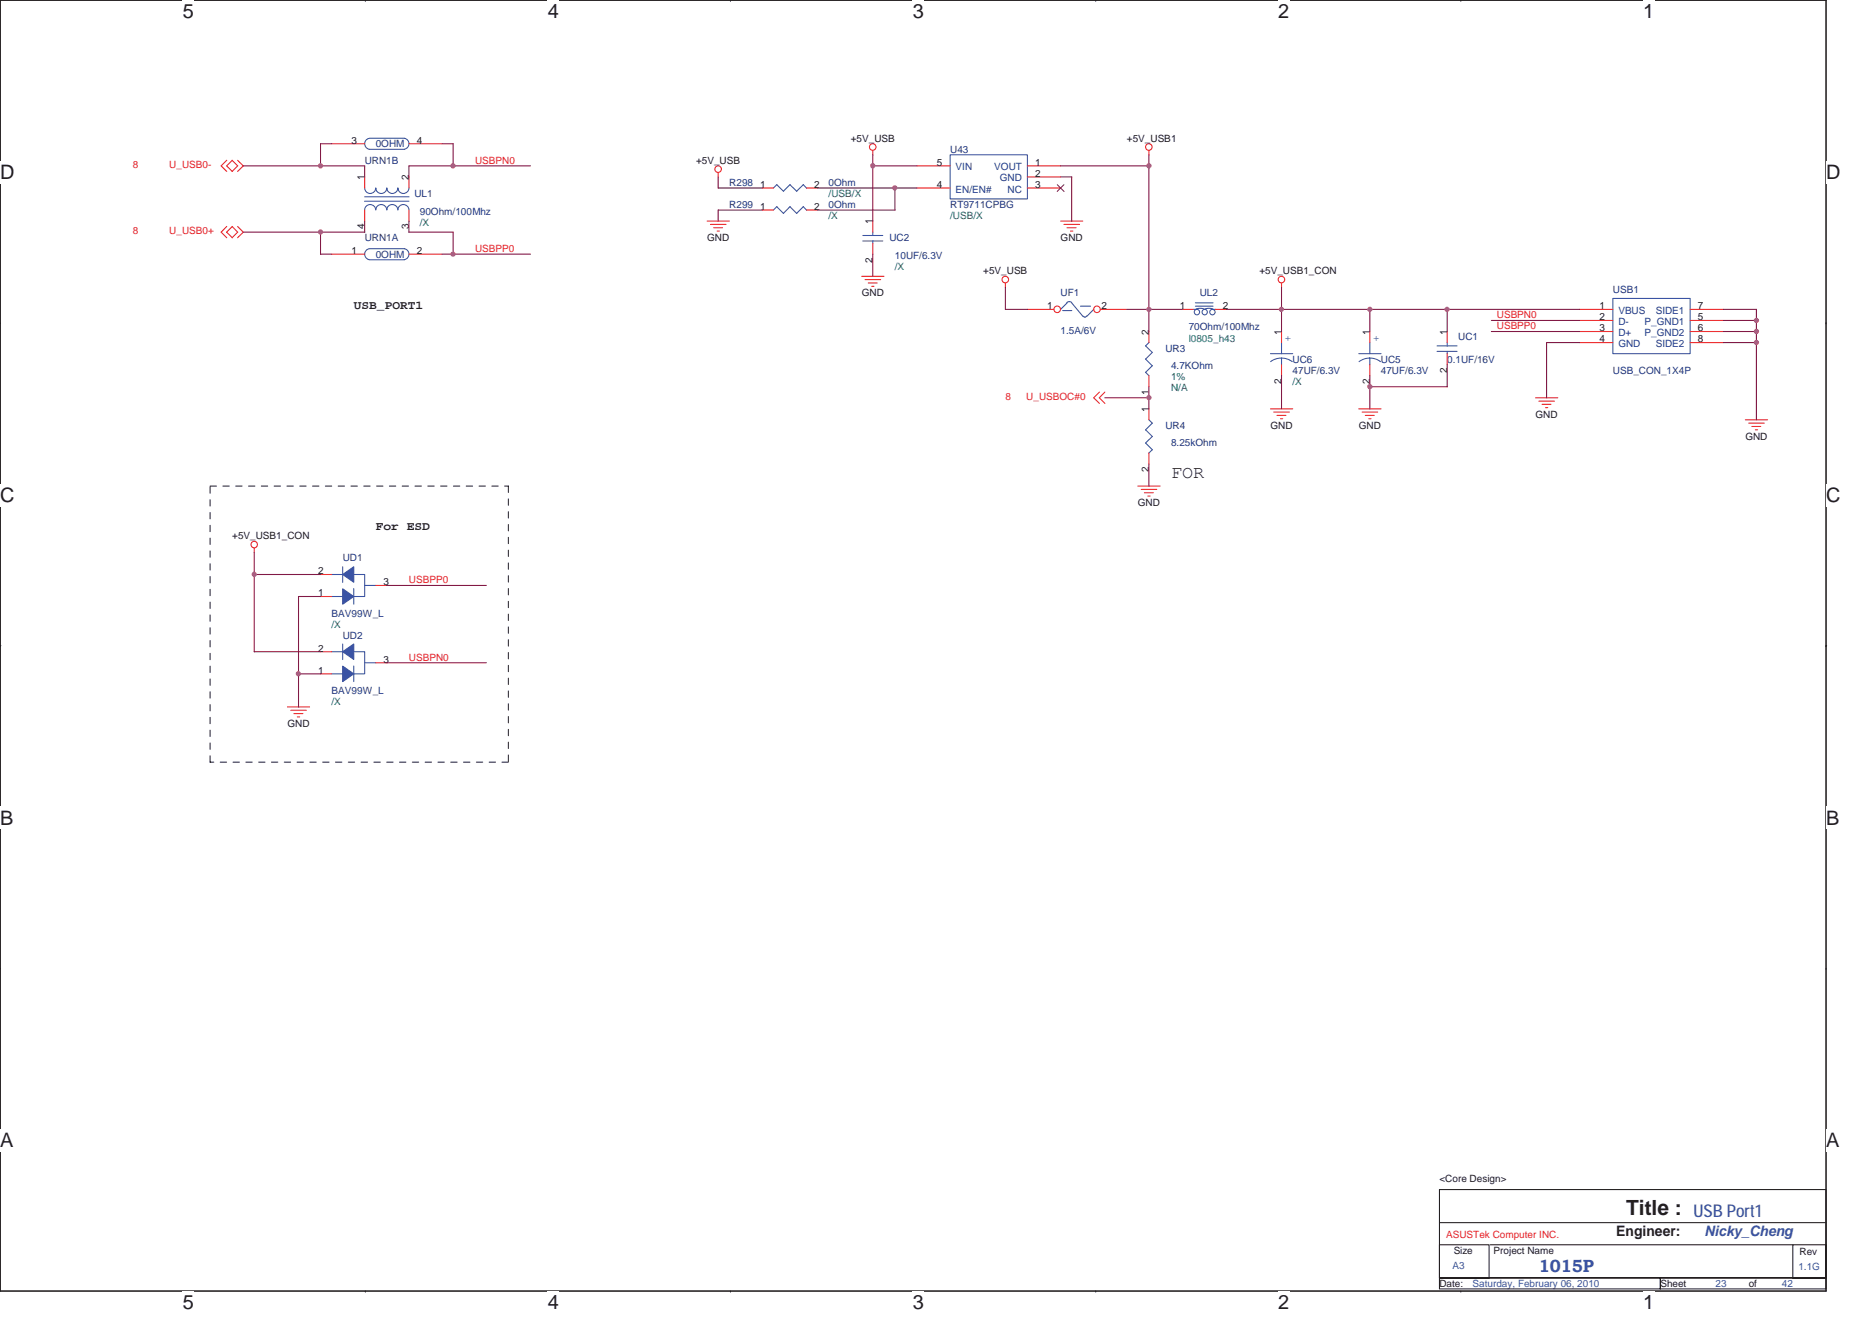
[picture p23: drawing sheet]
<svg xmlns="http://www.w3.org/2000/svg" width="297mm" height="210mm" viewBox="0 0 297 210" stroke-linecap="round" stroke-linejoin="round" font-family="sans-serif">
<defs><g id="words">
<text font-size="3.3" fill="#231f20" x="258" y="192.8">Title :</text>
<g font-size="3.2" fill="#231f20">
<text x="29" y="2.9">5</text>
<text x="86.9" y="2.9">4</text>
<text x="144.9" y="2.9">3</text>
<text x="202.8" y="2.9">2</text>
<text x="260.7" y="2.9">1</text>
<text x="0" y="28.4">D</text>
<text x="289.7" y="28.4">D</text>
<text x="0" y="79.6">C</text>
<text x="289.7" y="79.6">C</text>
<text x="0" y="130.9">B</text>
<text x="289.7" y="130.9">B</text>
<text x="0" y="182.1">A</text>
<text x="289.7" y="182.1">A</text>
<text x="29" y="207.7">5</text>
<text x="86.9" y="207.7">4</text>
<text x="144.9" y="207.7">3</text>
<text x="202.8" y="207.7">2</text>
<text x="260.7" y="207.7">1</text>
</g>
<text font-size="2.8" fill="#231f20" x="185.8" y="75.9">FOR</text>
<g font-size="2.8" fill="#3a53a4">
<text x="268.7" y="193.2">USB Port1</text>
<text x="244.2" y="201.9">1015P</text>
</g>
<text font-size="2.3" fill="#231f20" x="256.5" y="196.2">Engineer:</text>
<text font-size="2.3" fill="#3a53a4" x="270.5" y="196.1">Nicky_Cheng</text>
<g font-size="1.9" fill="#231f20">
<text x="56.1" y="49">USB_PORT1</text>
<text x="59.6" y="84">For ESD</text>
</g>
<g font-size="1.6" fill="#231f20">
<text x="55.7" y="22.8">3</text>
<text x="66.1" y="22.8">4</text>
<text x="135" y="22.5">+5V_USB</text>
<text x="178.8" y="22.5">+5V_USB1</text>
<text x="57.8" y="28.6" transform="rotate(-90 57.8 28.6)">1</text>
<text x="64.9" y="28.6" transform="rotate(-90 64.9 28.6)">2</text>
<text x="110.4" y="26">+5V_USB</text>
<text x="120.6" y="29.8">1</text>
<text x="129.2" y="29.8">2</text>
<text x="148.7" y="29.8">4</text>
<text x="148.7" y="26.3">5</text>
<text x="164.2" y="26.3">1</text>
<text x="164.2" y="28.1">2</text>
<text x="164.2" y="29.8">3</text>
<text x="120.6" y="33.3">1</text>
<text x="129.2" y="33.3">2</text>
<text x="138.5" y="35.6" transform="rotate(-90 138.5 35.6)">1</text>
<text x="55.7" y="40.3">1</text>
<text x="57.8" y="36.4" transform="rotate(-90 57.8 36.4)">4</text>
<text x="64.9" y="36.4" transform="rotate(-90 64.9 36.4)">3</text>
<text x="66.1" y="40.3">2</text>
<text x="112.2" y="38.3">GND</text>
<text x="138.5" y="41.7" transform="rotate(-90 138.5 41.7)">2</text>
<text x="168.3" y="38.3">GND</text>
<text x="136.7" y="47">GND</text>
<text x="156" y="43.5">+5V_USB</text>
<text x="199.8" y="43.5">+5V_USB1_CON</text>
<text x="166.2" y="49.1">1</text>
<text x="174.8" y="49.1">2</text>
<text x="182.3" y="53.1" transform="rotate(-90 182.3 53.1)">2</text>
<text x="187.2" y="49.1">1</text>
<text x="194.1" y="49.1">2</text>
<text x="203.3" y="53.1" transform="rotate(-90 203.3 53.1)">1</text>
<text x="217.3" y="53.1" transform="rotate(-90 217.3 53.1)">1</text>
<text x="229.6" y="53.1" transform="rotate(-90 229.6 53.1)">1</text>
<text x="253.8" y="52.6">3</text>
<text x="253.8" y="50.8">2</text>
<text x="253.8" y="49.1">1</text>
<text x="269.4" y="49.1">7</text>
<text x="269.4" y="50.8">5</text>
<text x="269.4" y="52.6">6</text>
<text x="229.6" y="59.2" transform="rotate(-90 229.6 59.2)">2</text>
<text x="253.8" y="54.4">4</text>
<text x="269.4" y="54.4">8</text>
<text x="182.3" y="65.4" transform="rotate(-90 182.3 65.4)">1</text>
<text x="182.3" y="62.7" transform="rotate(-90 182.3 62.7)">1</text>
<text x="203.3" y="61" transform="rotate(-90 203.3 61)">2</text>
<text x="217.3" y="61" transform="rotate(-90 217.3 61)">2</text>
<text x="201.6" y="68">GND</text>
<text x="215.6" y="68">GND</text>
<text x="243.6" y="66.3">GND</text>
<text x="276.9" y="69.8">GND</text>
<text x="182.3" y="75" transform="rotate(-90 182.3 75)">2</text>
<text x="180.5" y="80.3">GND</text>
<text x="36.8" y="85.6">+5V_USB1_CON</text>
<text x="50.5" y="94.7">1</text>
<text x="50.5" y="91.2">2</text>
<text x="60.9" y="92.9">3</text>
<text x="50.5" y="106.9">1</text>
<text x="50.5" y="103.4">2</text>
<text x="60.9" y="105.2">3</text>
<text x="45.6" y="115.4">GND</text>
<text x="228.4" y="187.6">&lt;Core Design&gt;</text>
<text x="230.7" y="199">Size</text>
<text x="237" y="199">Project Name</text>
<text x="285.5" y="199.2">Rev</text>
<text x="228.4" y="204.2">Date:</text>
<text x="263.5" y="204.2">Sheet</text>
<text x="277.5" y="204.2">of</text>
</g>
<g font-size="1.6" fill="#2d2d72">
<text x="59.6" y="23.4">0OHM</text>
<text x="57.9" y="26">URN1B</text>
<text x="115.7" y="29.5">R298</text>
<text x="131.5" y="29.5">0Ohm</text>
<text x="150.8" y="24.2">U43</text>
<text x="65.8" y="31.3">UL1</text>
<text x="66.6" y="34.1">90Ohm/100Mhz</text>
<text x="115.7" y="33">R299</text>
<text x="131.5" y="33">0Ohm</text>
<text x="150.8" y="33">RT9711CPBG</text>
<text x="57.9" y="38.3">URN1A</text>
<text x="59.6" y="40.9">0OHM</text>
<text x="141.1" y="38.3">UC2</text>
<text x="142" y="41.1">10UF/6.3V</text>
<text x="168.3" y="47">UF1</text>
<text x="190.4" y="47">UL2</text>
<text x="255.9" y="46.5">USB1</text>
<text x="168.3" y="53">1.5A/6V</text>
<text x="188.6" y="52.4">70Ohm/100Mhz</text>
<text x="184.9" y="55.8">UR3</text>
<text x="185.8" y="58.6">4.7KOhm</text>
<text x="205.1" y="57.5">UC6</text>
<text x="205.1" y="59.3">47UF/6.3V</text>
<text x="219.1" y="57.5">UC5</text>
<text x="219.1" y="59.3">47UF/6.3V</text>
<text x="229.6" y="57.5">0.1UF/16V</text>
<text x="231.4" y="54">UC1</text>
<text x="255.9" y="59.3">USB_CON_1X4P</text>
<text x="184.9" y="68">UR4</text>
<text x="185.8" y="70.9">8.25kOhm</text>
<text x="54.4" y="89.1">UD1</text>
<text x="52.6" y="97.9">BAV99W_L</text>
<text x="54.4" y="101.4">UD2</text>
<text x="52.6" y="110.1">BAV99W_L</text>
</g>
<g font-size="1.6" fill="#ec2426">
<text x="21.1" y="26.7">8</text>
<text x="26.9" y="26.7">U_USB0-</text>
<text x="75.4" y="26">USBPN0</text>
<text x="21.1" y="37.2">8</text>
<text x="26.9" y="37.2">U_USB0+</text>
<text x="75.4" y="40">USBPP0</text>
<text x="237.5" y="50.5">USBPN0</text>
<text x="237.5" y="52.3">USBPP0</text>
<text x="159.5" y="63.5">8</text>
<text x="162.9" y="63.5">U_USBOC#0</text>
<text x="64.9" y="92.6">USBPP0</text>
<text x="64.9" y="104.9">USBPN0</text>
<text x="229.5" y="196.5">ASUSTek Computer INC.</text>
</g>
<g font-size="1.6" fill="#1d437e">
<text x="151.6" y="27">VIN</text>
<text x="157.8" y="27">VOUT</text>
<text x="158.6" y="28.8">GND</text>
<text x="151.6" y="30.6">EN/EN#</text>
<text x="159.9" y="30.6">NC</text>
<text x="256.8" y="53.3">D+</text>
<text x="256.8" y="51.6">D-</text>
<text x="256.8" y="49.8">VBUS</text>
<text x="261" y="51.6">P_GND1</text>
<text x="261" y="53.3">P_GND2</text>
<text x="262.7" y="49.8">SIDE1</text>
<text x="256.8" y="55.1">GND</text>
<text x="262.7" y="55.1">SIDE2</text>
</g>
<g font-size="1.6" fill="#088141">
<text x="66.6" y="35.8">/X</text>
<text x="131.5" y="34.8">/X</text>
<text x="131.5" y="31.3">/USB/X</text>
<text x="150.8" y="34.8">/USB/X</text>
<text x="142" y="42.8">/X</text>
<text x="188.6" y="54.2">l0805_h43</text>
<text x="185.8" y="60.3">1%</text>
<text x="185.8" y="62.1">N/A</text>
<text x="205.1" y="61">/X</text>
<text x="52.6" y="99.6">/X</text>
<text x="52.6" y="111.9">/X</text>
</g>
<g font-size="1.6" fill="#3a53a4">
<text x="203.9" y="54.1">+</text>
<text x="217.9" y="54.1">+</text>
<text x="230.5" y="201.4">A3</text>
<text x="285.4" y="201.6">1.1G</text>
<text x="233.7" y="204.2">Saturday, February 06, 2010</text>
<text x="272.2" y="204.2">23</text>
<text x="282.7" y="204.2">42</text>
</g>
</g></defs>
<path d="M0 0h289.7v204.9h-289.7z" fill="none" stroke="#231f20" stroke-width=".17"/>
<g fill="#fff">
<path d="M29 0h1.8v3.6h-1.8z"/>
<path d="M29 204.9h1.8v3.5h-1.8z"/>
</g>
<path d="M58 0h.1M58 204.9h.1" fill="none" stroke="#231f20" stroke-width=".17"/>
<g fill="#fff">
<path d="M86.9 0h1.8v3.6h-1.8z"/>
<path d="M86.9 204.9h1.8v3.5h-1.8z"/>
</g>
<path d="M115.9 0h.1M115.9 204.9h.1" fill="none" stroke="#231f20" stroke-width=".17"/>
<g fill="#fff">
<path d="M144.9 0h1.7v3.6h-1.7z"/>
<path d="M144.9 204.9h1.7v3.5h-1.7z"/>
</g>
<path d="M173.9 0h.1M173.9 204.9h.1" fill="none" stroke="#231f20" stroke-width=".17"/>
<g fill="#fff">
<path d="M202.8 0h1.8v3.6h-1.8z"/>
<path d="M202.8 204.9h1.8v3.5h-1.8z"/>
</g>
<path d="M231.8 0h.1M231.8 204.9h.1" fill="none" stroke="#231f20" stroke-width=".17"/>
<g fill="#fff">
<path d="M260.7 0h1.8v3.6h-1.8z"/>
<path d="M260.7 204.9h1.8v3.5h-1.8z"/>
<path d="M0 25.6h2.3v3.5h-2.3z"/>
<path d="M289.7 25.6h2.3v3.5h-2.3z"/>
<path d="M0 76.8h2.3v3.5h-2.3z"/>
<path d="M289.7 76.8h2.3v3.5h-2.3z"/>
</g>
<path d="M0 51.2h.1M289.7 51.2h.1" fill="none" stroke="#231f20" stroke-width=".17"/>
<g fill="#fff">
<path d="M0 128.1h2.1v3.5h-2.1z"/>
<path d="M289.7 128.1h2.1v3.5h-2.1z"/>
</g>
<path d="M0 102.5h.1M289.7 102.5h.1" fill="none" stroke="#231f20" stroke-width=".17"/>
<path d="M0 102.5h.1" fill="none" stroke="#231f20" stroke-width=".16"/>
<path d="M289.7 102.5h.1" fill="none" stroke="#231f20" stroke-width=".16"/>
<g fill="#fff">
<path d="M0 179.3h2.2v3.5h-2.2z"/>
<path d="M289.7 179.3h2.2v3.5h-2.2z"/>
</g>
<path d="M0 153.7h.1M289.7 153.7h.1M228.4 188.8h61.3v14h-61.3zM228.4 197.6h7.9v5.2h-7.9zM228.4 194.1h61.4M236.5 197.6h48M284.5 197.6h5.2v5.2h-5.2zM228.4 202.8h35.1v1.8h-35.1zM263.5 202.8h26.2v1.8h-26.2z" fill="none" stroke="#231f20" stroke-width=".17"/>
<path d="M33.3 77.1h47.4M80.7 77.1v43.9M33.3 121v-43.9M80.7 121h-47.4" fill="none" stroke="#231f20" stroke-width=".16" stroke-dasharray="1 1 1 1 1 1 1 1"/>
<g fill="none" stroke="#ec2426" stroke-width=".17">
<path d="M36 35.9l-.9 .9 .9 .9M36 25.4l-.9 .9 .9 .9M36.8 35.9l.9 .9-.9 .9M36.8 25.4l.9 .9-.9 .9M36.9 35.9l-.9 .9 .9 .9M36.9 25.4l-.9 .9 .9 .9M37.7 35.9l.9 .9-.9 .9M37.7 25.4l.9 .9-.9 .9M112.2 35.1h3.5M112.7 35.6h2.5M113.2 36.1h1.5M113.8 36.7h.3"/>
<path d="M114 27.4v.7M138.5 23.9v.7M145.5 26.3h5.3M145.5 29.8h5.3M163 26.3h5.3M163 28.1h5.3M163 29.8h5.3M168.3 35.1h3.5M168.8 35.6h2.5M169.3 36.1h1.4M169.9 36.7h.3M182.3 23.9v.7"/>
<path d="M136.7 43.9h3.6M137.3 44.4h2.4M137.8 44.9h1.4M138.3 45.4h.4M159.5 44.9v.7M163 49.1h4.2M174.6 49.1h4.2M187.6 49.1h1.7M192.8 49.1h1.8M203.3 44.9v.7M229.6 52.6v1.8M229.6 56.1v1.8"/>
<path d="M250.7 49.1h5.2M250.7 54.4h5.2M250.7 52.6h5.2M250.7 50.9h5.2M268.2 49.1h5.2M268.2 54.4h5.2M268.2 52.6h5.2M268.2 50.9h5.2M174.5 62.2l-1 .9 1 .9M175.3 62.2l-.9 .9 .9 .9M180.5 77.1h3.6M181.1 77.7h2.5"/>
<path d="M181.6 78.2h1.4M182.1 78.7h.4M182.3 64.9v1.7M182.3 71.9v1.8M201.6 64.9h3.5M202.1 65.4h2.5M202.6 65.9h1.4M203.2 66.5h.3M215.6 64.9h3.5M216.1 65.4h2.5M216.6 65.9h1.5M217.2 66.5h.3"/>
<path d="M243.6 63.1h3.6M244.2 63.7h2.5M244.7 64.2h1.4M245.2 64.7h.4M276.9 66.6h3.6M277.5 67.2h2.4M278 67.7h1.4M278.5 68.2h.4M40.3 87v.7M45.6 112.2h3.5M46.1 112.7h2.5M46.6 113.3h1.5"/>
<path d="M47.2 113.8h.4"/>
<circle cx="113.9" cy="26.8" r=".52"/>
<circle cx="138.5" cy="23.3" r=".52"/>
<circle cx="182.3" cy="23.3" r=".52"/>
<circle cx="159.5" cy="44.4" r=".52"/>
<circle cx="167.7" cy="49.1" r=".52"/>
<circle cx="174.1" cy="49.1" r=".52"/>
<circle cx="203.3" cy="44.4" r=".52"/>
<circle cx="40.3" cy="86.4" r=".52"/>
</g>
<g fill="none" stroke="#3a53a4" stroke-width=".17">
<path d="M150.8 24.6h12.2v7h-12.2zM168.6 49.3h1.5M169.4 48l-1.1 1.1M170 48l1.8 2.2M170 48l-.3-.1-.4 .1M171.4 48.6h1.6M172.5 50.1l-.4 .2-.3-.2M173.6 49.1l-1.1 1.1M189.3 49.1h.6M189.7 48.6h2.8M189.7 48.1h2.8M189.8 49l.7-.1 .6 .1"/>
<path d="M191.2 49l.7-.1 .6 .1M192.3 49.1h.5M228 54.9h3.2M228 55.8h3.2M229.6 54.4v.5M229.6 55.8v.4M255.9 47.4h12.3v8.7h-12.3zM181.8 70.3l1.1 1.1M182.3 66.6l.6 .6M182.8 71.4l-.5 .5M182.8 69.3l-1 1M182.8 67.2l-1 1 1.1 1.1"/>
<path d="M52.6 91.2h1.8M54.4 90v2.4"/>
<circle cx="189.9" cy="49.5" r=".43"/>
<circle cx="191.1" cy="49.5" r=".43"/>
<circle cx="192.4" cy="49.5" r=".43"/>
</g>
<path d="M167.8 29.3l1 1.1M168.8 29.3l-1.1 1.1" fill="none" stroke="#7f431c" stroke-width=".16"/>
<path d="M54.4 91.2l1.7-1.2v2.4z" fill="#3a53a4"/>
<path d="M54.4 91.2l1.7-1.2v2.4z" fill="none" stroke="#3a53a4" stroke-width=".17"/>
<path d="M54.4 93.4l1.7 1.3-1.7 1.2z" fill="#3a53a4"/>
<g fill="none" stroke="#3a53a4" stroke-width=".17">
<path d="M57.8 31.9h7.1M57.9 33.3a.88 .88 0 0 1 .8-.8 .88 .88 0 0 1 .9 .8 .88 .88 0 0 1 .9-.8 .88 .88 0 0 1 .9 .8 .88 .88 0 0 1 .9-.8 .88 .88 0 0 1 .8 .8 .88 .88 0 0 1 .9-.8 .88 .88 0 0 1 .9 .8M57.9 29.8a.88 .88 0 0 0 .8 .9 .88 .88 0 0 0 .9-.9 .88 .88 0 0 0 .9 .9 .88 .88 0 0 0 .9-.9 .88 .88 0 0 0 .9 .9 .88 .88 0 0 0 .8-.9 .88 .88 0 0 0 .9 .9 .88 .88 0 0 0 .9-.9M57.9 31.2h7M58.5 39.5a.88 .88 0 0 0-.6 .9 .88 .88 0 0 0 .7 .8M58.6 39.5h5.6a.88 .88 0 0 1 .7 .8 .88 .88 0 0 1-.7 .9M123.3 29.3l1 1.1M123.3 32.8l-.6 .5M123.3 29.3l-.6 .5M125.3 32.8l1.1 1.1M125.3 29.3l1.1 1.1M125.4 32.8l-1.1 1.1-1-1.1"/>
<path d="M125.4 29.3l-1.1 1M127.5 32.8l.5 .6M127.5 29.3l.5 .6M127.5 32.8l-1.1 1.1M127.5 29.3l-1.1 1M58.6 41.2h5.6M181.8 59.1l.5 .5M181.8 57l1 1.1M182.3 54.4l-.5 .5 1 1M182.9 55.9l-1.1 1.1M182.9 58l-1.1 1.1M52.6 94.7h1.8"/>
<path d="M54.4 93.4l1.7 1.3-1.7 1.2zM56.1 91.2h1.8v3.5h-1.8M56.1 93.4v2.5M57.9 92.9h1.7M52.6 103.4h1.8M54.4 102.2v2.5"/>
</g>
<g fill="none" stroke="#ec2426" stroke-width=".17">
<path d="M57.9 28.1v1.7M57.9 33.3v1.8M64.9 28.1v1.7M64.9 33.3v1.8M121 33.3h1.7M121 29.8h1.7M128 33.3h1.7M128 29.8h1.7M52.6 40.3h5.3M64.9 40.3h5.2M182.3 52.6v1.8M182.3 59.6v1.8"/>
<path d="M50.9 94.7h1.7M50.9 91.2h1.7M59.6 92.9h1.8"/>
</g>
<path d="M54.4 103.4l1.7-1.2v2.5z" fill="#3a53a4"/>
<path d="M54.4 103.4l1.7-1.2v2.5z" fill="none" stroke="#3a53a4" stroke-width=".17"/>
<path d="M54.4 105.7l1.7 1.3-1.7 1.2z" fill="#3a53a4"/>
<g fill="none" stroke="#3a53a4" stroke-width=".17">
<path d="M58.5 22a.88 .88 0 0 0-.6 .8 .88 .88 0 0 0 .7 .9M58.6 21.9h5.6a.88 .88 0 0 1 .7 .9 .88 .88 0 0 1-.7 .9M58.6 23.7h5.6M136.9 37.4h3.2M136.9 38.2h3.2M138.5 36.8v.6M138.5 38.2v.4M201.6 56.1h3.5M203.3 56.8l1.1 .2 .6 .4M203.3 56.8l-1.1 .2-.6 .4M203.3 54.4v1.8M203.3 56.8v1.1"/>
<path d="M215.6 56.1h3.5M217.3 56.8l-.7 .1-1 .5M217.3 56.8l.8 .1 1 .5M217.4 54.4v1.8M217.4 56.8v1.1M52.6 107h1.8M54.4 105.7l1.7 1.3-1.7 1.2zM56.1 103.4h1.8v3.6h-1.8M56.1 105.7v2.5M57.9 105.2h1.7"/>
</g>
<path d="M52.6 22.8h5.3M64.9 22.8h5.2M138.5 35.1v1.7M138.5 38.6v1.7M203.3 52.6v1.8M203.3 57.9v1.7M217.4 52.6v1.8M217.4 57.9v1.7M50.9 107h1.7M50.9 103.4h1.7M59.6 105.2h1.8" fill="none" stroke="#ec2426" stroke-width=".17"/>
<g fill="none" stroke="#7f1542" stroke-width=".17">
<path d="M38.6 26.3h19.3v1.8M50.9 36.8v3.6l1.7-.1M52.6 22.8h-1.7v3.5M57.9 35.1v1.8l-19.3-.1M64.9 35.1v1.7h7v3.6M70.1 22.8h1.8v3.5M84.2 26.3h-19.3v1.8M114 29.8h7M114 28.1v1.8M121 33.3h-7v1.8M129.7 29.8h15.8M129.7 33.3h12.3"/>
<path d="M138.5 26.3h7M138.5 24.6v10.5M142 29.8v3.6M168.3 26.3h14M168.3 28.1h1.7v7M182.3 24.6v28M70.1 40.3h14.1M138.5 40.3v3.6M159.5 45.6v3.5h3.5M178.8 49.1h8.8M194.6 49.1h56.1M203.3 45.6v7"/>
<path d="M203.3 59.6v5.3M217.4 49.1v3.5M217.4 59.6v5.3M229.6 49.1v3.5M229.6 57.9v3.5M236.6 50.9h14.1M236.6 52.6h14.1M250.7 54.4h-5.3v8.8M273.4 49.1h5.3v17.6M273.4 50.9h5.3M273.4 52.6h5.3M273.4 54.4h5.3"/>
<path d="M175.3 63.1h7M182.3 61.4v3.5M182.3 73.7v3.5M217.4 61.4h12.3M40.3 87.7v15.8l10.6-.1M40.3 91.2h10.6M50.9 94.7h-3.5v17.5M61.4 92.9h15.8M47.4 107h3.5M61.4 105.2h15.8"/>
</g>
<circle cx="50.9" cy="36.8" r=".34" fill="#b8529f"/>
<circle cx="50.9" cy="36.8" r=".34" fill="none" stroke="#b8529f" stroke-width=".17"/>
<circle cx="50.9" cy="26.3" r=".34" fill="#b8529f"/>
<circle cx="50.9" cy="26.3" r=".34" fill="none" stroke="#b8529f" stroke-width=".17"/>
<circle cx="40.3" cy="91.2" r=".34" fill="#b8529f"/>
<circle cx="40.3" cy="91.2" r=".34" fill="none" stroke="#b8529f" stroke-width=".17"/>
<circle cx="47.3" cy="106.9" r=".34" fill="#b8529f"/>
<circle cx="47.3" cy="106.9" r=".34" fill="none" stroke="#b8529f" stroke-width=".17"/>
<circle cx="203.3" cy="49.1" r=".34" fill="#b8529f"/>
<circle cx="203.3" cy="49.1" r=".34" fill="none" stroke="#b8529f" stroke-width=".17"/>
<circle cx="142" cy="29.8" r=".34" fill="#b8529f"/>
<circle cx="142" cy="29.8" r=".34" fill="none" stroke="#b8529f" stroke-width=".17"/>
<circle cx="182.3" cy="49.1" r=".34" fill="#b8529f"/>
<circle cx="182.3" cy="49.1" r=".34" fill="none" stroke="#b8529f" stroke-width=".17"/>
<circle cx="217.4" cy="49.1" r=".34" fill="#b8529f"/>
<circle cx="217.4" cy="49.1" r=".34" fill="none" stroke="#b8529f" stroke-width=".17"/>
<circle cx="182.3" cy="26.3" r=".34" fill="#b8529f"/>
<circle cx="182.3" cy="26.3" r=".34" fill="none" stroke="#b8529f" stroke-width=".17"/>
<circle cx="138.5" cy="26.3" r=".34" fill="#b8529f"/>
<circle cx="138.5" cy="26.3" r=".34" fill="none" stroke="#b8529f" stroke-width=".17"/>
<circle cx="217.4" cy="61.4" r=".34" fill="#b8529f"/>
<circle cx="217.4" cy="61.4" r=".34" fill="none" stroke="#b8529f" stroke-width=".17"/>
<circle cx="182.3" cy="63.1" r=".34" fill="#b8529f"/>
<circle cx="182.3" cy="63.1" r=".34" fill="none" stroke="#b8529f" stroke-width=".17"/>
<circle cx="229.6" cy="49.1" r=".34" fill="#b8529f"/>
<circle cx="229.6" cy="49.1" r=".34" fill="none" stroke="#b8529f" stroke-width=".17"/>
<circle cx="278.7" cy="54.4" r=".34" fill="#b8529f"/>
<circle cx="278.7" cy="54.4" r=".34" fill="none" stroke="#b8529f" stroke-width=".17"/>
<circle cx="278.7" cy="52.6" r=".34" fill="#b8529f"/>
<circle cx="278.7" cy="52.6" r=".34" fill="none" stroke="#b8529f" stroke-width=".17"/>
<circle cx="278.7" cy="50.9" r=".34" fill="#b8529f"/>
<circle cx="278.7" cy="50.9" r=".34" fill="none" stroke="#b8529f" stroke-width=".17"/>
<circle cx="71.9" cy="40.3" r=".34" fill="#b8529f"/>
<circle cx="71.9" cy="40.3" r=".34" fill="none" stroke="#b8529f" stroke-width=".17"/>
<circle cx="71.9" cy="26.3" r=".34" fill="#b8529f"/>
<circle cx="71.9" cy="26.3" r=".34" fill="none" stroke="#b8529f" stroke-width=".17"/>
<use href="#words"/>
</svg>
